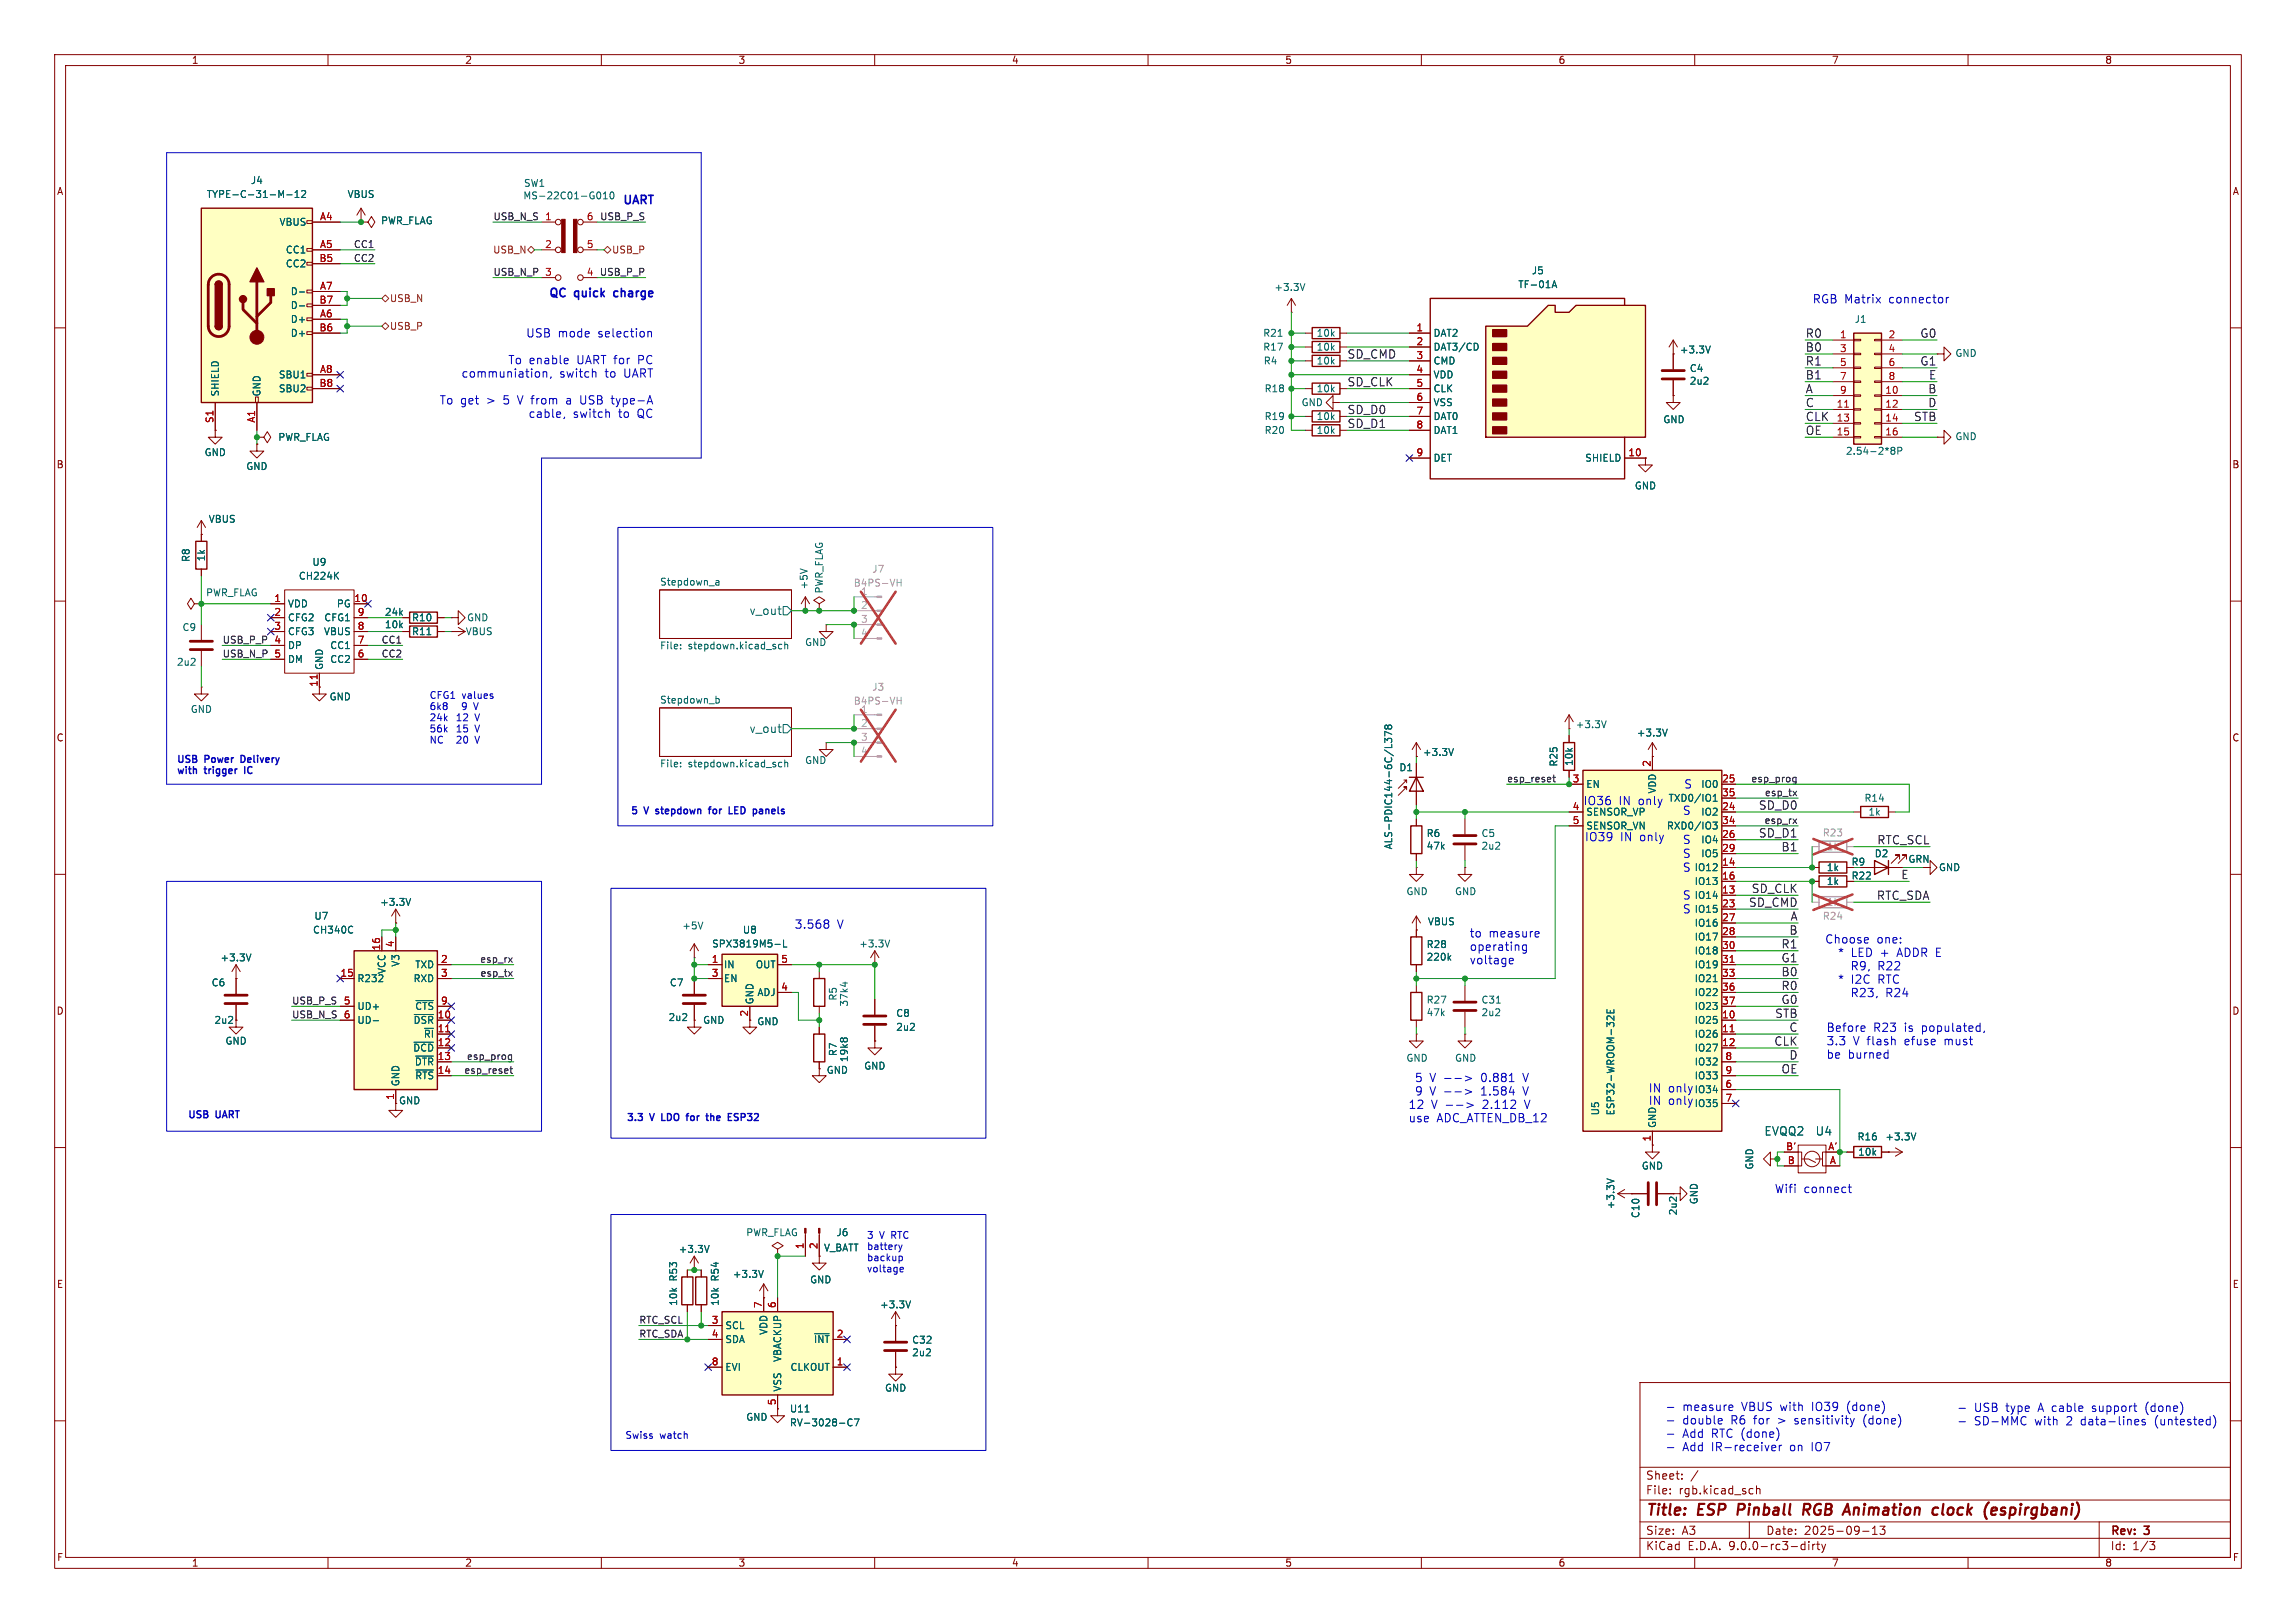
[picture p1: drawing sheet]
<svg xmlns="http://www.w3.org/2000/svg" width="420mm" height="297mm" viewBox="0 0 420 297" stroke-linecap="round" stroke-linejoin="round" font-family="sans-serif">
<defs><g id="words">
<g font-size="2.8" fill="#840000">
<text x="301" y="277.9">Title:</text>
<text x="310.6" y="277.9">ESP</text>
<text x="318.7" y="277.9">Pinball</text>
<text x="331.5" y="277.9">RGB</text>
<text x="339.8" y="277.9">Animation</text>
<text x="356.8" y="277.9">clock</text>
<text x="367" y="277.9">(espirgbani)</text>
</g>
<g font-size="2.1" fill="#0000c2">
<text x="113.7" y="37.8">UART</text>
<text x="100.1" y="54.8">QC</text>
<text x="105" y="54.8">quick</text>
<text x="112.8" y="54.8">charge</text>
<text x="331.5" y="55.6">RGB Matrix</text>
<text x="345.6" y="55.6">connector</text>
<text x="96.2" y="62">USB</text>
<text x="102.1" y="62">mode</text>
<text x="109.5" y="62">selection</text>
<text x="84.4" y="69.3">communiation,</text>
<text x="92.9" y="66.9">To enable</text>
<text x="102.4" y="69.3">switch</text>
<text x="105.6" y="66.9">UART for</text>
<text x="110.8" y="69.3">to</text>
<text x="114.4" y="69.3">UART</text>
<text x="117" y="66.9">PC</text>
<text x="80.4" y="74.2">To get</text>
<text x="89.1" y="74.2">&gt;</text>
<text x="92.3" y="74.2">5</text>
<text x="95.1" y="74.2">V from</text>
<text x="96.6" y="76.7">cable,</text>
<text x="104.2" y="74.2">a</text>
<text x="104.8" y="76.7">switch</text>
<text x="106.9" y="74.2">USB</text>
<text x="112.8" y="74.2">type-A</text>
<text x="113.3" y="76.7">to</text>
<text x="116.8" y="76.7">QC</text>
<text x="307.8" y="149.3">S</text>
<text x="308" y="144.5">S</text>
<text x="289.8" y="154.2">IO39</text>
<text x="296.4" y="154.2">IN</text>
<text x="300" y="154.2">only</text>
<text x="307.8" y="154.7">S</text>
<text x="307.8" y="157.2">S</text>
<text x="307.8" y="159.7">S</text>
<text x="307.8" y="164.8">S</text>
<text x="307.8" y="167.4">S</text>
<text x="145.3" y="170.2">3.568</text>
<text x="153.1" y="170.2">V</text>
<text x="268.7" y="171.8">to</text>
<text x="272.3" y="171.8">measure</text>
<text x="333.8" y="172.9">Choose</text>
<text x="343.3" y="172.9">one:</text>
<text x="268.7" y="174.2">operating</text>
<text x="268.7" y="176.7">voltage</text>
<text x="336.4" y="175.3">*</text>
<text x="338.9" y="175.3">LED +</text>
<text x="339" y="177.8">R9,</text>
<text x="344" y="177.8">R22</text>
<text x="347.5" y="175.3">ADDR E</text>
<text x="336.4" y="180.2">*</text>
<text x="338.9" y="180.2">I2C</text>
<text x="339" y="182.7">R23,</text>
<text x="343.9" y="180.2">RTC</text>
<text x="345.5" y="182.7">R24</text>
<text x="334" y="189">Before</text>
<text x="334" y="191.5">3.3</text>
<text x="339" y="191.5">V flash</text>
<text x="342.7" y="189">R23</text>
<text x="348.4" y="189">is</text>
<text x="348.5" y="191.5">efuse</text>
<text x="351.7" y="189">populated,</text>
<text x="356" y="191.5">must</text>
<text x="334" y="193.9">be</text>
<text x="338" y="193.9">burned</text>
<text x="257.6" y="203.1">12</text>
<text x="258.9" y="198.2">5</text>
<text x="258.9" y="200.7">9</text>
<text x="261.6" y="198.2">V --&gt;</text>
<text x="261.6" y="200.7">V --&gt;</text>
<text x="261.8" y="203.1">V --&gt;</text>
<text x="271.2" y="198.2">0.881</text>
<text x="271.2" y="200.7">1.584</text>
<text x="271.4" y="203.1">2.112</text>
<text x="279.1" y="198.2">V</text>
<text x="279.1" y="200.7">V</text>
<text x="279.2" y="203.1">V</text>
<text x="301.5" y="200.1">IN</text>
<text x="305.2" y="202.4">only</text>
<text x="305.2" y="200.1">only</text>
<text x="257.6" y="205.6">use</text>
<text x="262.8" y="205.6">ADC_ATTEN_DB_12</text>
<text x="324.6" y="218.4">Wifi</text>
<text x="329.9" y="218.4">connect</text>
<text x="307.7" y="258.4">measure</text>
<text x="307.7" y="260.9">double</text>
<text x="307.7" y="263.3">Add</text>
<text x="313.1" y="263.3">RTC (done)</text>
<text x="316.7" y="260.9">R6</text>
<text x="318.6" y="258.4">VBUS with</text>
<text x="321" y="260.9">for</text>
<text x="325.5" y="260.9">&gt;</text>
<text x="328.7" y="260.9">sensitivity</text>
<text x="331.7" y="258.4">IO39</text>
<text x="338.3" y="258.4">(done)</text>
<text x="341.4" y="260.9">(done)</text>
<text x="361.1" y="258.6">USB</text>
<text x="361.1" y="261">SD-MMC</text>
<text x="367" y="258.6">type</text>
<text x="372.3" y="261">with</text>
<text x="373" y="258.6">A cable</text>
<text x="378.2" y="261">2</text>
<text x="380.9" y="261">data-lines</text>
<text x="383.1" y="258.6">support</text>
<text x="393" y="258.6">(done)</text>
<text x="394.6" y="261">(untested)</text>
<text x="307.7" y="265.8">Add</text>
<text x="313.1" y="265.8">IR-receiver</text>
<text x="327.6" y="265.8">on</text>
<text x="331.6" y="265.8">IO7</text>
</g>
<g font-size="2.1" fill="#0f0f0f">
<text x="246.4" y="65.7">SD_CMD</text>
<text x="330.2" y="64.5">B0</text>
<text x="330.2" y="61.9">R0</text>
<text x="351.2" y="61.9">G0</text>
<text x="246.4" y="70.8">SD_CLK</text>
<text x="330.2" y="69.5">B1</text>
<text x="330.2" y="67">R1</text>
<text x="351.2" y="67">G1</text>
<text x="352.8" y="69.5">E</text>
<text x="246.4" y="75.9">SD_D0</text>
<text x="330.2" y="74.6">C</text>
<text x="330.2" y="72.1">A</text>
<text x="330.2" y="77.2">CLK</text>
<text x="350" y="77.2">STB</text>
<text x="352.7" y="74.6">D</text>
<text x="352.7" y="72.1">B</text>
<text x="246.4" y="78.4">SD_D1</text>
<text x="330.2" y="79.7">OE</text>
<text x="321.7" y="148.3">SD_D0</text>
<text x="321.7" y="153.4">SD_D1</text>
<text x="325.8" y="155.9">B1</text>
<text x="343.3" y="154.6">RTC_SCL</text>
<text x="347.7" y="161">E</text>
<text x="319.9" y="166.1">SD_CMD</text>
<text x="320.4" y="163.5">SD_CLK</text>
<text x="343.3" y="164.8">RTC_SDA</text>
<text x="325.8" y="173.7">R1</text>
<text x="327.3" y="171.1">B</text>
<text x="327.5" y="168.6">A</text>
<text x="325.8" y="178.8">B0</text>
<text x="325.8" y="176.2">G1</text>
<text x="325.8" y="183.8">G0</text>
<text x="325.8" y="181.3">R0</text>
<text x="324.5" y="191.5">CLK</text>
<text x="324.6" y="186.4">STB</text>
<text x="327.3" y="188.9">C</text>
<text x="325.8" y="196.5">OE</text>
<text x="327.3" y="194">D</text>
</g>
<g font-size="2.1" fill="#006464">
<text x="137" y="112.8">v_out</text>
<text x="137" y="134.3">v_out</text>
<text x="289.6" y="147.6">IO36</text>
<text x="296.1" y="147.6">IN</text>
<text x="299.7" y="147.6">only</text>
<text x="301.5" y="202.4">IN</text>
<text x="322.7" y="208">EVQQ2</text>
<text x="332" y="208">U4</text>
</g>
<g font-size="2.1" fill="#840000">
<text x="301" y="273.7">File:</text>
<text x="301" y="271">Sheet:</text>
<text x="307.1" y="273.7">rgb.kicad_sch</text>
<text x="301" y="281.1">Size:</text>
<text x="307.6" y="281.1">A3</text>
<text x="323" y="281.1">Date:</text>
<text x="330" y="281.1">2025-09-13</text>
<text x="386" y="281.3">Rev:</text>
<text x="392.4" y="281.3">3</text>
<text x="301" y="283.9">KiCad</text>
<text x="308.7" y="283.9">E.D.A.</text>
<text x="316.3" y="283.9">9.0.0-rc3-dirty</text>
<text x="386" y="283.9">Id:</text>
<text x="390.1" y="283.9">1/3</text>
</g>
<g font-size="1.8" fill="#840000">
<text x="35" y="11.9">1</text>
<text x="85" y="11.9">2</text>
<text x="135" y="11.9">3</text>
<text x="185" y="11.9">4</text>
<text x="235" y="11.9">5</text>
<text x="285" y="11.9">6</text>
<text x="335" y="11.9">7</text>
<text x="385" y="11.9">8</text>
<text x="10.3" y="35.9">A</text>
<text x="408.3" y="35.9">A</text>
<text x="10.3" y="85.9">B</text>
<text x="408.2" y="85.9">B</text>
<text x="10.3" y="135.9">C</text>
<text x="408.2" y="135.9">C</text>
<text x="10.3" y="185.9">D</text>
<text x="408.2" y="185.9">D</text>
<text x="72.9" y="202.3">GND</text>
<text x="10.3" y="235.9">E</text>
<text x="408.3" y="235.9">E</text>
<text x="10.3" y="285.9">F</text>
<text x="35" y="286.9">1</text>
<text x="85" y="286.9">2</text>
<text x="135" y="286.9">3</text>
<text x="185" y="286.9">4</text>
<text x="235" y="286.9">5</text>
<text x="285" y="286.9">6</text>
<text x="335" y="286.9">7</text>
<text x="385" y="286.9">8</text>
<text x="408.3" y="285.9">F</text>
</g>
<g font-size="1.8" fill="#006464">
<text x="45.8" y="33.9">J4</text>
<text x="95.8" y="34.4">SW1</text>
<text x="37.7" y="36.4">TYPE-C-31-M-12</text>
<text x="51" y="41.5">VBUS</text>
<text x="63.5" y="36.4">VBUS</text>
<text x="69.6" y="41.2">PWR_FLAG</text>
<text x="95.6" y="36.7">MS-22C01-G010</text>
<text x="52.2" y="46.6">CC1</text>
<text x="52.2" y="49.1">CC2</text>
<text x="233" y="53.4">+3.3V</text>
<text x="277.6" y="52.9">TF-01A</text>
<text x="280.1" y="50.4">J5</text>
<text x="53.1" y="54.2">D-</text>
<text x="53.1" y="56.7">D-</text>
<text x="53.1" y="59.3">D+</text>
<text x="339.2" y="59.3">J1</text>
<text x="53.1" y="61.8">D+</text>
<text x="231" y="64.4">R17</text>
<text x="231" y="61.8">R21</text>
<text x="240.7" y="64.4">10k</text>
<text x="240.7" y="61.8">10k</text>
<text x="262.1" y="61.8">DAT2</text>
<text x="262.1" y="64.4">DAT3/CD</text>
<text x="307.2" y="64.9">+3.3V</text>
<text x="357.6" y="65.5">GND</text>
<text x="50.9" y="69.4">SBU1</text>
<text x="50.9" y="72">SBU2</text>
<text x="231.1" y="66.9">R4</text>
<text x="231.2" y="72">R18</text>
<text x="240.7" y="66.9">10k</text>
<text x="240.7" y="72">10k</text>
<text x="262.1" y="66.9">CMD</text>
<text x="262.1" y="69.4">VDD</text>
<text x="262.1" y="72">CLK</text>
<text x="309" y="68.3">C4</text>
<text x="309" y="70.6">2u2</text>
<text x="40.2" y="72.6" transform="rotate(-90 40.2 72.6)">SHIELD</text>
<text x="47.9" y="72.6" transform="rotate(-90 47.9 72.6)">GND</text>
<text x="231.2" y="77.1">R19</text>
<text x="238" y="74.5">GND</text>
<text x="240.7" y="77.1">10k</text>
<text x="262.1" y="74.5">VSS</text>
<text x="262.1" y="77.1">DAT0</text>
<text x="304.2" y="77.6">GND</text>
<text x="37.3" y="83.7">GND</text>
<text x="50.8" y="80.9">PWR_FLAG</text>
<text x="231.2" y="79.6">R20</text>
<text x="240.7" y="79.6">10k</text>
<text x="262.1" y="79.6">DAT1</text>
<text x="337.6" y="83.4">2.54-2*8P</text>
<text x="357.6" y="80.7">GND</text>
<text x="45" y="86.2">GND</text>
<text x="262.1" y="84.7">DET</text>
<text x="289.9" y="84.7">SHIELD</text>
<text x="299" y="89.8">GND</text>
<text x="38.1" y="95.9">VBUS</text>
<text x="34.9" y="102.9" transform="rotate(-90 34.9 102.9)">R8</text>
<text x="37.7" y="102.8" transform="rotate(-90 37.7 102.8)">1k</text>
<text x="54.6" y="106.3">CH224K</text>
<text x="57" y="103.7">U9</text>
<text x="120.6" y="107.2">Stepdown_a</text>
<text x="147.9" y="108" transform="rotate(-90 147.9 108)">+5V</text>
<text x="37.6" y="109.3">PWR_FLAG</text>
<text x="52.6" y="111.4">VDD</text>
<text x="52.6" y="113.9">CFG2</text>
<text x="59.2" y="113.9">CFG1</text>
<text x="61.5" y="111.4">PG</text>
<text x="70.3" y="112.9">24k</text>
<text x="75.3" y="113.9">R10</text>
<text x="85.3" y="113.9">GND</text>
<text x="150.7" y="108.7" transform="rotate(-90 150.7 108.7)">PWR_FLAG</text>
<text x="33.3" y="115.7">C9</text>
<text x="52.6" y="116.4">CFG3</text>
<text x="52.6" y="119">DP</text>
<text x="59.2" y="116.4">VBUS</text>
<text x="60.3" y="119">CC1</text>
<text x="70.3" y="115.2">10k</text>
<text x="75.3" y="116.4">R11</text>
<text x="85.1" y="116.4">VBUS</text>
<text x="120.6" y="119.2">File:</text>
<text x="125.9" y="119.2">stepdown.kicad_sch</text>
<text x="147.2" y="118.4">GND</text>
<text x="32.3" y="122">2u2</text>
<text x="52.6" y="121.5">DM</text>
<text x="59.3" y="122.7" transform="rotate(-90 59.3 122.7)">GND</text>
<text x="60.3" y="121.5">CC2</text>
<text x="34.8" y="130.7">GND</text>
<text x="60.2" y="128.4">GND</text>
<text x="120.6" y="128.8">Stepdown_b</text>
<text x="288.1" y="133.5">+3.3V</text>
<text x="299.3" y="135">+3.3V</text>
<text x="120.6" y="140.7">File:</text>
<text x="125.9" y="140.7">stepdown.kicad_sch</text>
<text x="147.2" y="140">GND</text>
<text x="255.9" y="141.3">D1</text>
<text x="260.2" y="138.5">+3.3V</text>
<text x="285.1" y="140.4" transform="rotate(-90 285.1 140.4)">R25</text>
<text x="287.9" y="140.3" transform="rotate(-90 287.9 140.3)">10k</text>
<text x="290.1" y="144.4">EN</text>
<text x="290.1" y="149.5">SENSOR_VP</text>
<text x="303.1" y="145.3" transform="rotate(-90 303.1 145.3)">VDD</text>
<text x="305.1" y="146.9">TXD0/IO1</text>
<text x="311.1" y="144.4">IO0</text>
<text x="311.1" y="149.5">IO2</text>
<text x="341" y="146.9">R14</text>
<text x="341.7" y="149.5">1k</text>
<text x="254.9" y="155.5" transform="rotate(-90 254.9 155.5)">ALS-PDIC144-6C/L378</text>
<text x="260.9" y="153.4">R6</text>
<text x="260.9" y="155.7">47k</text>
<text x="270.9" y="153.4">C5</text>
<text x="270.9" y="155.7">2u2</text>
<text x="290.1" y="152">SENSOR_VN</text>
<text x="304.8" y="152">RXD0/IO3</text>
<text x="311.1" y="154.5">IO4</text>
<text x="309.9" y="159.6">IO12</text>
<text x="311.1" y="157.1">IO5</text>
<text x="334.1" y="159.6">1k</text>
<text x="338.6" y="158.6">R9</text>
<text x="338.6" y="161.1">R22</text>
<text x="342.8" y="157.1">D2</text>
<text x="349" y="158.1">GRN</text>
<text x="354.6" y="159.6">GND</text>
<text x="69.4" y="166">+3.3V</text>
<text x="257.2" y="164">GND</text>
<text x="266.1" y="164">GND</text>
<text x="309.9" y="162.2">IO13</text>
<text x="309.9" y="164.7">IO14</text>
<text x="309.9" y="167.2">IO15</text>
<text x="334.1" y="162.2">1k</text>
<text x="57.2" y="171">CH340C</text>
<text x="57.4" y="168.5">U7</text>
<text x="124.7" y="170.3">+5V</text>
<text x="130.2" y="173.6">SPX3819M5-L</text>
<text x="135.8" y="171">U8</text>
<text x="157.1" y="173.6">+3.3V</text>
<text x="260.9" y="173.7">R28</text>
<text x="261.1" y="169.5">VBUS</text>
<text x="309.9" y="169.8">IO16</text>
<text x="309.9" y="172.3">IO17</text>
<text x="40.2" y="176.1">+3.3V</text>
<text x="65.3" y="179.9">R232</text>
<text x="70.7" y="178.3" transform="rotate(-90 70.7 178.3)">VCC</text>
<text x="73.3" y="177" transform="rotate(-90 73.3 177)">V3</text>
<text x="75.5" y="179.9">RXD</text>
<text x="75.9" y="177.4">TXD</text>
<text x="132.3" y="177.4">IN</text>
<text x="132.3" y="179.9">EN</text>
<text x="138.2" y="177.4">OUT</text>
<text x="260.9" y="176">220k</text>
<text x="309.9" y="174.9">IO18</text>
<text x="309.9" y="177.4">IO19</text>
<text x="309.9" y="179.9">IO21</text>
<text x="38.6" y="180.7">C6</text>
<text x="65.3" y="185">UD+</text>
<text x="75.9" y="185">~{CTS}</text>
<text x="122.4" y="180.7">C7</text>
<text x="138" y="183.9" transform="rotate(-90 138 183.9)">GND</text>
<text x="138.5" y="182.5">ADJ</text>
<text x="153.3" y="183.2" transform="rotate(-90 153.3 183.2)">R5</text>
<text x="155.3" y="184.3" transform="rotate(-90 155.3 184.3)">37k4</text>
<text x="260.9" y="183.8">R27</text>
<text x="270.9" y="183.8">C31</text>
<text x="309.9" y="182.5">IO22</text>
<text x="309.9" y="185">IO23</text>
<text x="39.1" y="187.6">2u2</text>
<text x="41.1" y="191.4">GND</text>
<text x="65.3" y="187.6">UD-</text>
<text x="75.5" y="187.6">~{DSR}</text>
<text x="77.4" y="190.1">~{RI}</text>
<text x="122.2" y="187">2u2</text>
<text x="128.5" y="187.6">GND</text>
<text x="138.4" y="187.8">GND</text>
<text x="163.8" y="186.3">C8</text>
<text x="163.8" y="188.8">2u2</text>
<text x="260.9" y="186.2">47k</text>
<text x="270.9" y="186.2">2u2</text>
<text x="309.9" y="187.6">IO25</text>
<text x="309.9" y="190.1">IO26</text>
<text x="75.5" y="192.6">~{DCD}</text>
<text x="75.8" y="195.2">~{DTR}</text>
<text x="75.9" y="197.7">~{RTS}</text>
<text x="151.1" y="196.7">GND</text>
<text x="153.3" y="193.4" transform="rotate(-90 153.3 193.4)">R7</text>
<text x="155.3" y="194.5" transform="rotate(-90 155.3 194.5)">19k8</text>
<text x="158" y="195.9">GND</text>
<text x="257.2" y="194.5">GND</text>
<text x="266.1" y="194.5">GND</text>
<text x="309.9" y="192.6">IO27</text>
<text x="309.9" y="195.2">IO32</text>
<text x="309.9" y="197.7">IO33</text>
<text x="73.3" y="198.9" transform="rotate(-90 73.3 198.9)">GND</text>
<text x="309.9" y="200.3">IO34</text>
<text x="309.9" y="202.8">IO35</text>
<text x="292.7" y="204.2" transform="rotate(-90 292.7 204.2)">U5</text>
<text x="295.5" y="204.2" transform="rotate(-90 295.5 204.2)">ESP32-WROOM-32E</text>
<text x="303.1" y="206.5" transform="rotate(-90 303.1 206.5)">GND</text>
<text x="339.7" y="208.9">R16</text>
<text x="344.8" y="208.9">+3.3V</text>
<text x="300.2" y="214.2">GND</text>
<text x="320.9" y="214.1" transform="rotate(-90 320.9 214.1)">GND</text>
<text x="339.8" y="211.7">10k</text>
<text x="295.5" y="221.4" transform="rotate(-90 295.5 221.4)">+3.3V</text>
<text x="310.7" y="220.5" transform="rotate(-90 310.7 220.5)">GND</text>
<text x="136.4" y="226.4">PWR_FLAG</text>
<text x="152.9" y="226.4">J6</text>
<text x="300.1" y="223" transform="rotate(-90 300.1 223)">C10</text>
<text x="306.9" y="222.5" transform="rotate(-90 306.9 222.5)">2u2</text>
<text x="124.1" y="229.5">+3.3V</text>
<text x="150.6" y="229.2">V_BATT</text>
<text x="124.1" y="239.1" transform="rotate(-90 124.1 239.1)">10k</text>
<text x="124.1" y="234.6" transform="rotate(-90 124.1 234.6)">R53</text>
<text x="131.7" y="239.1" transform="rotate(-90 131.7 239.1)">10k</text>
<text x="131.7" y="234.6" transform="rotate(-90 131.7 234.6)">R54</text>
<text x="134" y="234">+3.3V</text>
<text x="148.1" y="235.1">GND</text>
<text x="160.9" y="239.6">+3.3V</text>
<text x="132.6" y="243.4">SCL</text>
<text x="132.6" y="246">SDA</text>
<text x="140.6" y="244.4" transform="rotate(-90 140.6 244.4)">VDD</text>
<text x="148.8" y="246">~{INT}</text>
<text x="132.6" y="251.1">EVI</text>
<text x="143.1" y="249.3" transform="rotate(-90 143.1 249.3)">VBACKUP</text>
<text x="144.5" y="251.1">CLKOUT</text>
<text x="166.8" y="246.1">C32</text>
<text x="166.8" y="248.4">2u2</text>
<text x="143.1" y="254.8" transform="rotate(-90 143.1 254.8)">VSS</text>
<text x="161.8" y="254.9">GND</text>
<text x="136.4" y="260.2">GND</text>
<text x="144.4" y="258.7">U11</text>
<text x="144.4" y="261.2">RV-3028-C7</text>
</g>
<g font-size="1.8" fill="#a90000">
<text x="58.4" y="40.4">A4</text>
<text x="99.6" y="40.4">1</text>
<text x="107.2" y="40.4">6</text>
<text x="58.4" y="45.5">A5</text>
<text x="99.6" y="45.5">2</text>
<text x="107.2" y="45.5">5</text>
<text x="58.3" y="48">B5</text>
<text x="58.4" y="53.1">A7</text>
<text x="99.6" y="50.5">3</text>
<text x="107.2" y="50.5">4</text>
<text x="58.3" y="55.6">B7</text>
<text x="58.4" y="58.2">A6</text>
<text x="58.3" y="60.7">B6</text>
<text x="259" y="60.7">1</text>
<text x="259" y="63.2">2</text>
<text x="259" y="65.8">3</text>
<text x="336.5" y="62">1</text>
<text x="336.5" y="64.5">3</text>
<text x="345.4" y="62">2</text>
<text x="345.4" y="64.5">4</text>
<text x="58.3" y="70.9">B8</text>
<text x="58.4" y="68.3">A8</text>
<text x="259" y="68.3">4</text>
<text x="259" y="70.9">5</text>
<text x="336.5" y="67.1">5</text>
<text x="336.5" y="69.6">7</text>
<text x="345.4" y="67.1">6</text>
<text x="345.4" y="69.6">8</text>
<text x="39.1" y="77.5" transform="rotate(-90 39.1 77.5)">S1</text>
<text x="46.7" y="77.5" transform="rotate(-90 46.7 77.5)">A1</text>
<text x="259" y="73.4">6</text>
<text x="259" y="75.9">7</text>
<text x="335.9" y="74.7">11</text>
<text x="335.9" y="77.2">13</text>
<text x="336.5" y="72.1">9</text>
<text x="344.8" y="72.1">10</text>
<text x="344.8" y="74.7">12</text>
<text x="344.8" y="77.2">14</text>
<text x="259" y="78.5">8</text>
<text x="259" y="83.6">9</text>
<text x="297.8" y="83.6">10</text>
<text x="335.9" y="79.8">15</text>
<text x="344.8" y="79.8">16</text>
<text x="50.1" y="110.2">1</text>
<text x="50.1" y="112.8">2</text>
<text x="64.7" y="110.2">10</text>
<text x="65.3" y="112.8">9</text>
<text x="50.1" y="115.3">3</text>
<text x="50.1" y="117.9">4</text>
<text x="65.3" y="115.3">8</text>
<text x="65.3" y="117.9">7</text>
<text x="50.1" y="120.4">5</text>
<text x="58.2" y="125.8" transform="rotate(-90 58.2 125.8)">11</text>
<text x="65.3" y="120.4">6</text>
<text x="287.6" y="143.3">3</text>
<text x="302" y="140.4" transform="rotate(-90 302 140.4)">2</text>
<text x="314.9" y="143.3">25</text>
<text x="287.6" y="148.3">4</text>
<text x="314.9" y="145.8">35</text>
<text x="314.9" y="148.3">24</text>
<text x="287.6" y="150.9">5</text>
<text x="314.9" y="150.9">34</text>
<text x="314.9" y="153.4">26</text>
<text x="314.9" y="156">29</text>
<text x="314.9" y="158.5">14</text>
<text x="314.9" y="161">16</text>
<text x="314.9" y="163.6">13</text>
<text x="314.9" y="166.1">23</text>
<text x="72.1" y="173.4" transform="rotate(-90 72.1 173.4)">4</text>
<text x="314.9" y="168.7">27</text>
<text x="314.9" y="171.2">28</text>
<text x="314.9" y="173.7">30</text>
<text x="62.2" y="178.8">15</text>
<text x="69.6" y="174" transform="rotate(-90 69.6 174)">16</text>
<text x="80.6" y="176.3">2</text>
<text x="80.6" y="178.8">3</text>
<text x="130.1" y="176.3">1</text>
<text x="130.1" y="178.8">3</text>
<text x="142.8" y="176.3">5</text>
<text x="314.9" y="176.3">31</text>
<text x="314.9" y="178.8">33</text>
<text x="62.8" y="183.9">5</text>
<text x="80.6" y="183.9">9</text>
<text x="142.8" y="181.4">4</text>
<text x="314.9" y="181.4">36</text>
<text x="314.9" y="183.9">37</text>
<text x="62.8" y="186.4">6</text>
<text x="80" y="186.4">10</text>
<text x="80" y="189">11</text>
<text x="80" y="191.5">12</text>
<text x="136.9" y="186.1" transform="rotate(-90 136.9 186.1)">2</text>
<text x="314.9" y="186.4">10</text>
<text x="314.9" y="189">11</text>
<text x="314.9" y="191.5">12</text>
<text x="80" y="194.1">13</text>
<text x="80" y="196.6">14</text>
<text x="315.5" y="194.1">8</text>
<text x="315.5" y="196.6">9</text>
<text x="72.1" y="201.4" transform="rotate(-90 72.1 201.4)">1</text>
<text x="315.5" y="199.1">6</text>
<text x="315.5" y="201.7">7</text>
<text x="302" y="209" transform="rotate(-90 302 209)">1</text>
<text x="326.6" y="210.6">B'</text>
<text x="326.9" y="213.1">B</text>
<text x="334.3" y="210.6">A'</text>
<text x="334.6" y="213.1">A</text>
<text x="147.1" y="228.7" transform="rotate(-90 147.1 228.7)">1</text>
<text x="149.6" y="228.7" transform="rotate(-90 149.6 228.7)">2</text>
<text x="139.4" y="239.5" transform="rotate(-90 139.4 239.5)">7</text>
<text x="142" y="239.5" transform="rotate(-90 142 239.5)">6</text>
<text x="130.1" y="242.3">3</text>
<text x="130.1" y="244.9">4</text>
<text x="153" y="244.9">2</text>
<text x="130.1" y="249.9">8</text>
<text x="153" y="249.9">1</text>
<text x="142" y="257.2" transform="rotate(-90 142 257.2)">5</text>
</g>
<g font-size="1.8" fill="#0f0f0f">
<text x="90.2" y="40.4">USB_N_S</text>
<text x="109.7" y="40.4">USB_P_S</text>
<text x="64.6" y="45.5">CC1</text>
<text x="64.6" y="48">CC2</text>
<text x="90.2" y="50.5">USB_N_P</text>
<text x="109.6" y="50.5">USB_P_P</text>
<text x="40.6" y="117.8">USB_P_P</text>
<text x="69.7" y="117.8">CC1</text>
<text x="40.6" y="120.4">USB_N_P</text>
<text x="69.7" y="120.4">CC2</text>
<text x="275.6" y="143.2">esp_reset</text>
<text x="320.3" y="143.2">esp_prog</text>
<text x="322.7" y="145.8">esp_tx</text>
<text x="322.7" y="150.9">esp_rx</text>
<text x="87.7" y="176.3">esp_rx</text>
<text x="87.8" y="178.8">esp_tx</text>
<text x="53.3" y="183.9">USB_P_S</text>
<text x="53.3" y="186.4">USB_N_S</text>
<text x="84.8" y="196.6">esp_reset</text>
<text x="85.3" y="194">esp_prog</text>
<text x="116.8" y="242.3">RTC_SCL</text>
<text x="116.8" y="244.8">RTC_SDA</text>
</g>
<g font-size="1.8" fill="#725600">
<text x="90.1" y="46.6">USB_N</text>
<text x="111.9" y="46.6">USB_P</text>
<text x="71.2" y="55.5">USB_N</text>
<text x="71.2" y="60.6">USB_P</text>
</g>
<g font-size="1.8" fill="#989898">
<text x="156.1" y="107.5">B4PS-VH</text>
<text x="159.5" y="105">J7</text>
<text x="157.4" y="109">1</text>
<text x="156.1" y="129.1">B4PS-VH</text>
<text x="157.4" y="130.6">1</text>
<text x="159.5" y="126.6">J3</text>
<text x="333.3" y="153.3">R23</text>
<text x="334.1" y="155.8">1k</text>
<text x="334.1" y="166">1k</text>
<text x="333.3" y="168.5">R24</text>
</g>
<g font-size="1.8" fill="#aaa">
<text x="157.4" y="111.5">2</text>
<text x="157.4" y="114">3</text>
<text x="157.4" y="116.6">4</text>
<text x="157.4" y="133.1">2</text>
<text x="157.4" y="135.6">3</text>
<text x="157.4" y="138.2">4</text>
</g>
<g font-size="1.8" fill="#0000c2">
<text x="78.5" y="128.1">CFG1</text>
<text x="78.5" y="130.1">6k8</text>
<text x="84.4" y="130.1">9</text>
<text x="84.5" y="128.1">values</text>
<text x="86.8" y="130.1">V</text>
<text x="78.5" y="132.2">24k 12</text>
<text x="78.5" y="134.2">56k 15</text>
<text x="78.5" y="136.3">NC 20</text>
<text x="86.9" y="132.2">V</text>
<text x="86.9" y="134.2">V</text>
<text x="86.9" y="136.3">V</text>
<text x="32.3" y="140">USB</text>
<text x="32.3" y="142">with</text>
<text x="37.5" y="140">Power</text>
<text x="37.5" y="142">trigger</text>
<text x="44.6" y="140">Delivery</text>
<text x="45.3" y="142">IC</text>
<text x="115.3" y="149.4">5</text>
<text x="118" y="149.4">V</text>
<text x="120.6" y="149.4">stepdown</text>
<text x="130.8" y="149.4">for</text>
<text x="134.9" y="149.4">LED</text>
<text x="139.9" y="149.4">panels</text>
<text x="34.3" y="205">USB</text>
<text x="39.6" y="205">UART</text>
<text x="114.6" y="205.5">3.3</text>
<text x="119.1" y="205.5">V</text>
<text x="121.6" y="205.5">LDO</text>
<text x="126.7" y="205.5">for</text>
<text x="130.9" y="205.5">the</text>
<text x="135.3" y="205.5">ESP32</text>
<text x="158.5" y="226.9">3</text>
<text x="160.9" y="226.9">V RTC</text>
<text x="150.6" y="229.2">V_BATT battery</text>
<text x="158.5" y="231">backup</text>
<text x="158.5" y="233">voltage</text>
<text x="114.3" y="263.5">Swiss</text>
<text x="120.7" y="263.5">watch</text>
</g>
</g></defs>
<g fill="none" stroke="#840000" stroke-width=".18">
<path d="M10 10h400v277h-400zM12 12h396v273h-396zM60 10v2M110 10v2M160 10v2M210 10v2M260 10v2M310 10v2M360 10v2M10 60h2M238.8 78.7h1.2M238.8 63.5h1.2"/>
<path d="M238.8 66h1.2M238.8 61h1.2M245.1 78.7h1.3M245.1 63.5h1.3M245.1 66h1.3M245.1 61h1.3M306.1 64.8h.1M306.1 62.2v5.4M306.1 69.6v2.8M306.1 62.2l-.8 1.3M306.1 62.2l.7 1.3M408 60h2"/>
<path d="M10 110h2M73.7 113h1.2M80 113h1.3M82.5 113h1.3v-1.2l1.3 1.2-1.3 1.3v-1.3M82.5 113h.1M82.5 115.6h.1M82.5 115.6h2.6M83.8 114.8l1.3 .8M85.1 115.6l-1.3 .7M120.6 108h24.2v8.8h-24.2zM147.3 111.8h.1M147.3 109.2l-.7 1.3"/>
<path d="M147.3 109.2l.8 1.3M147.3 109.2v2.6M149.9 110.5l1-.6-1-.7-1.1 .7 1.1 .6v1.3M149.9 111.8h.1M151.1 114.3v1.3h1.3l-1.3 1.2-1.2-1.2h1.2M151.1 114.3h.1M408 110h2M36.8 125.7v1.3h1.3l-1.3 1.3-1.2-1.3h1.2M36.8 125.7h.1M58.4 125.7v1.3h1.3l-1.3 1.3-1.3-1.3h1.3M120.6 129.5h24.2v8.9h-24.2zM151.1 135.9v1.3h1.3l-1.3 1.2-1.2-1.2h1.2"/>
<path d="M151.1 135.9h.1M259.1 139.7v7.6M287 133.4h.1M287 130.8l-.7 1.3M287 130.8l.8 1.3M287 130.8v2.6M10 160h2M256.8 142.7h.5l-1.5 1.6M257.3 144.5v-.5h-.5h.5l-1.5 1.5M257.3 142.7v.6M331.5 158.8h1.2M337.8 158.8h1.3"/>
<path d="M339.1 148.6h1.3M340.4 158.8h7.6M345.4 148.6h1.3M347.5 157.2v-.7h-.8h.8l-1.6 1.5M348.7 157.2v-.7h-.7h.7l-1.5 1.5M351.8 158.8h1.3v-1.3l1.2 1.3-1.2 1.2v-1.2M351.8 158.8h.1M408 160h2M331.5 161.3h1.2M337.8 161.3h1.3M10 210h2M408 210h2"/>
<path d="M300 253h108v32h-108zM10 260h2M300 278.5h108M300 274.5h108M300 268.5h108M305.5 273.2v.2M305.5 272.5v.1M307.7 270.5v.2M307.7 269.8v.1M310.6 269.1l-1.3 1.9M320 278.5v3M320.5 272.4l.2 .1"/>
<path d="M320.7 273.3l-.2 .1M321.3 271.9v1.5M321.3 272.5l.2-.1 .4 .1v.9M342.5 279.7l.4-.4v1.5M343.9 279.3h.9l-.5 .6 .4 .1v.6l-.2 .2h-.4l-.2-.2M384 278.5v6.5M408 260h2M60 285v2M110 285v2M160 285v2M210 285v2M260 285v2"/>
<path d="M300 281.5h108M310 285v2M329.7 282.6l.5 .1M330.2 282.1v1.5M330.2 283.5l-.5 .1M330.9 282.1v.1M330.9 282.6v1M331.6 282.6v1M332 282.6l-.3 .1-.1 .2M332.3 282.6h.6M332.5 282.1v1.3l.4 .2M333.2 282.6l.4 1"/>
<path d="M333.6 283.6l-.4 .5M333.9 282.6l-.3 1M340.7 280.2h1.2M342.5 280.8h.9M360 285v2M393.2 282.1h1l-.5 .6 .4 .1 .1 .5-.3 .3h-.5"/>
</g>
<path d="M318.1 275.2l-.3 2M330.4 276.3l.6 .9M330.8 275.2h-.7l-.3 2M330.9 276.2l-1 .1M354.4 275.9l.1 .1M355.5 275.2l-.2 1.7 .2 .3M363.8 274.9l-.1 .1M365.2 276l.1 .3-1 .2M365.9 277.1l.6 .1M366.4 275.9l-.4 .4 .3 .2" fill="none" stroke="#840000" stroke-width=".4"/>
<g fill="none" stroke="#006464" stroke-width=".18">
<path d="M233.8 61.5h.7M312.9 63.3l-.5 1.3M124.5 118.6v.1M124.5 118v.1M131 106.3h.5v.8M131 107h.5M131.5 106.5l-.5 .2M143 118l-.4-.1-.2 .2 .1 .6h.5M143.3 111h.7l.8 .8-.8 .7h-.7zM143.5 118l.2-.1 .3 .1 .1 .7M143.5 117.5v1.2M146.4 104.1l1.2 .4"/>
<path d="M124.5 139.6v.1M131 127.9l.3-.1 .3 .3-.1 .5h-.5M143 139.6l-.4-.1-.2 .2 .1 .6h.5M143.3 132.6h.7l.8 .8-.8 .7h-.7zM143.5 139.1v1.2M143.5 139.6l.2-.1 .3 .1 .1 .7M253.3 135.9v-.8l.5 .4 .1-.3h.6l.1 .1-.1 .6M253.9 132.9l.2-.2h.2l.3 .2-.1 .4-.2 .1h-.3l-.1-.2M253.9 132.9l-.3-.2-.3 .2v.3l.3 .2 .3-.2M253.9 132.9v.3M254.6 136.2v.6M254.6 134.4l-1.3-.6v.9"/>
<path d="M293.8 131.9l-.4 1.3M124.5 140.2v.1"/>
</g>
<path d="M240 59.9h5.1v2.1h-5.1zM240 77.7h5.1v2.1h-5.1zM240 62.5h5.1v2h-5.1zM240 65h5.1v2.1h-5.1zM74.9 112h5.1v2h-5.1zM257.8 142.2h2.5M259.1 142.2l1.2 2.6h-2.5zM332.7 157.7h5.1v2.1h-5.1zM340.4 147.6h5v2h-5zM342.9 157.5l2.5 1.3-2.5 1.2zM345.4 157.5v2.5M332.7 160.3h5.1v2h-5.1z" fill="none" stroke="#840000" stroke-width=".25"/>
<path d="M332.7 164.1h5.1v2h-5.1z" fill="none" stroke="#a1a1a1" stroke-width=".25"/>
<path d="M156.2 109.2h4.2M156.2 111.8h4.2M156.2 114.3h4.2M156.2 116.8h4.2M156.2 130.8h4.2M156.2 133.4h4.2M156.2 135.9h4.2M156.2 138.4h4.2M331.5 165.1h1.2M337.8 165.1h1.3" fill="none" stroke="#a1a1a1" stroke-width=".18"/>
<path d="M157.5 108.3l6.3 9.5M163.8 108.3l-6.3 9.5M157.5 129.9l6.3 9.5M163.8 129.9l-6.3 9.5M331.7 163.7l7.2 2.8M338.9 163.7l-7.2 2.8" fill="none" stroke="#e12e31" stroke-width=".46"/>
<g fill="#a1a1a1" stroke="#a1a1a1" stroke-width=".18">
<path d="M160.4 130.7h.9v.2h-.9z"/>
<path d="M160.4 133.2h.9v.3h-.9z"/>
<path d="M160.4 135.8h.9v.2h-.9z"/>
<path d="M160.4 138.3h.9v.3h-.9z"/>
<path d="M160.4 109.1h.9v.2h-.9z"/>
<path d="M160.4 111.6h.9v.3h-.9z"/>
<path d="M160.4 114.2h.9v.2h-.9z"/>
<path d="M160.4 116.7h.9v.3h-.9z"/>
</g>
<path d="M164.1 106.6h.7M164.8 106v1.3M164.1 128.2h.7M164.8 127.6v1.2" fill="none" stroke="#989898" stroke-width=".18"/>
<path d="M304 67.8h4.1M304 69.3h4.1" fill="none" stroke="#840000" stroke-width=".51"/>
<path d="M271.8 59.7h7.6l3.8-3.8h1.3v1.3h2.5l1.3-1.3h12.7v24.1h-29.2z" fill="#ffffc2"/>
<path d="M271.8 59.7h7.6l3.8-3.8h1.3v1.3h2.5l1.3-1.3h12.7v24.1h-29.2zM297.2 55.9v-1.3h-35.6v33h35.6v-7.6M240 70.1h5.1v2h-5.1zM240 75.2h5.1v2h-5.1zM74.9 114.6h5.1v2h-5.1z" fill="none" stroke="#840000" stroke-width=".25"/>
<g fill="#840000" stroke="#840000" stroke-width=".25">
<path d="M273 60.3h2.6v1.3h-2.6z"/>
<path d="M273 62.9h2.6v1.2h-2.6z"/>
<path d="M273 65.4h2.6v1.3h-2.6z"/>
<path d="M273 67.9h2.6v1.3h-2.6z"/>
<path d="M273 70.5h2.6v1.3h-2.6z"/>
<path d="M273 73h2.6v1.3h-2.6z"/>
<path d="M273 75.6h2.6v1.2h-2.6z"/>
<path d="M273 78.1h2.6v1.3h-2.6z"/>
</g>
<g fill="none" stroke="#840000" stroke-width=".18">
<path d="M236.2 57.2h.1M236.2 54.6l-.7 1.3M236.2 54.6l.8 1.3M236.2 54.6v2.6M238.8 71.1h1.2M238.8 76.2h1.2M243.8 73.7v-1.3l-1.2 1.3 1.2 1.2v-1.2h1.3M245.1 73.7h.1M245.1 71.1h1.3M245.1 76.2h1.3M257.8 61h3.8M257.8 63.5h3.8"/>
<path d="M257.8 66h3.8M257.8 68.6h3.8M257.8 71.1h3.8M257.8 73.7h3.8M257.8 76.2h3.8M257.8 78.7h3.8M257.8 83.8h3.8M297.2 83.8h3.8M73.7 115.6h1.2M80 115.6h1.3"/>
</g>
<path d="M238.7 51.9l-.4 1.3M283.9 52.6l.4-1.2 .5 1.2M284 52.3h.6M270.2 62.9l.2 .5-.2 .6M78.1 116.1h.7" fill="none" stroke="#006464" stroke-width=".18"/>
<path d="M289.6 141h25.4v66h-25.4z" fill="#ffffc2"/>
<path d="M286 135.9h2v5.1h-2zM258.1 151.1h2v5.1h-2zM289.6 141h25.4v66h-25.4z" fill="none" stroke="#840000" stroke-width=".25"/>
<g fill="none" stroke="#840000" stroke-width=".18">
<path d="M66 38.1l-.7 1.3M66 38.1l.8 1.3M66 38.1v2.5M66 40.6h1.3l.6-1 .7 1-.7 1.1-.6-1.1M66 40.6h.1M99.1 40.6h2.5M99.1 45.7h2.5M99.1 50.8h2.5M106.7 40.6h2.5M106.7 45.7h2.5M106.7 50.8h2.5M301 83.8v1.3h1.3l-1.3 1.3-1.3-1.3h1.3"/>
<path d="M301 83.8h.1M259.1 138.4h.1M259.1 135.9v2.5M259.1 135.9l-.8 1.3M259.1 135.9l.7 1.3M287 134.6v1.3M302.3 138.4h.1M302.3 135.9v5.1M302.3 135.9l-.8 1.3M302.3 135.9l.7 1.3M259.1 158.8v1.2h1.2l-1.2 1.3-1.3-1.3h1.3M259.1 158.8h.1"/>
<path d="M259.1 149.9v1.2M259.1 156.2v1.3M268 158.8v1.2h1.2l-1.2 1.3-1.3-1.3h1.3M268 158.8h.1M268 149.9v2.8M268 154.7v2.8M287 143.5h2.6M287 148.6h2.6M287 151.1h2.6M287 141v1.2M315 143.5h2.5M315 148.6h2.5"/>
<path d="M315 151.1h2.5M315 146.1h2.5M315 153.7h2.5M315 156.2h2.5M315 158.8h2.5M315 161.3h2.5M315 163.8h2.5M315 166.4h2.5M315 168.9h2.5M315 171.5h2.5M315 174h2.5M315 176.5h2.5"/>
<path d="M315 179.1h2.5M127 186.7v1.3h-1.3l1.3 1.2 1.3-1.2h-1.3M127 186.7h.1M315 181.6h2.5M315 184.2h2.5M315 186.7h2.5M315 189.2h2.5M315 191.8h2.5M315 194.3h2.5M315 196.9h2.5M315 199.4h2.5M302.3 207v2.6"/>
<path d="M315 201.9h2.5"/>
<circle cx="102.1" cy="40.6" r=".51"/>
<circle cx="102.1" cy="50.8" r=".51"/>
<circle cx="102.1" cy="45.7" r=".51"/>
<circle cx="106.2" cy="40.6" r=".51"/>
<circle cx="106.2" cy="50.8" r=".51"/>
<circle cx="106.2" cy="45.7" r=".51"/>
</g>
<g fill="none" stroke="#006464" stroke-width=".18">
<path d="M109.5 35.1a.68 .68 0 0 1 .4 .7 .68 .68 0 0 1-.4 .6M110.4 36.4h.7M110.4 35.5l.3-.4v1.3M111.7 35.2l.2-.1a.68 .68 0 0 1 .4 .7 .68 .68 0 0 1-.4 .6l-.3-.5zM265.9 137l-.5 1.2M305 133.4l-.4 1.3M313.3 150.4h.8l-.4 .5 .3 .1v.6l-.1 .1-.5-.1M313.4 146.6h.7M313.4 145.7l.3-.3v1.2M313.4 179.6h.7M293.9 184.8v.6h1.3v-.6M294.6 184.9v.5"/>
<path d="M295.2 185.9v.8l-.9-.8-.4 .2 .2 .5"/>
</g>
<path d="M316.5 176.1h.7M316.5 188.8h.7" fill="none" stroke="#a90000" stroke-width=".18"/>
<path d="M265.9 152.9h4.1M265.9 154.4h4.1" fill="none" stroke="#840000" stroke-width=".51"/>
<g fill="#840000" stroke="#840000" stroke-width=".18">
<path d="M102.7 40.1h.7v6.1h-.7z"/>
<path d="M104.9 40.1h.6v6.1h-.6z"/>
</g>
<path d="M64.8 174h15.2v25.4h-15.2z" fill="#ffffc2"/>
<path d="M64.8 174h15.2v25.4h-15.2z" fill="none" stroke="#840000" stroke-width=".25"/>
<g fill="none" stroke="#840000" stroke-width=".18">
<path d="M47 80h1.3l.6-1 .6 1-.6 1-.6-1M47 80h.1M43.2 179.1h.1M43.2 176.5v5.4M43.2 176.5l-.8 1.3M43.2 176.5l.7 1.3M62.2 179.1h2.6M69.8 171.5v2.5M72.4 168.9h.1M72.4 166.4v2.5M72.4 171.5v2.5M72.4 166.4l-.8 1.2"/>
<path d="M72.4 166.4l.8 1.2M80 179.1h2.5M80 176.5h2.5M127 175.3h.1M127 172.7v2.6M127 179.1v2.8M127 172.7l-.8 1.3M127 172.7l.8 1.3M43.2 186.7v1.3h-1.3l1.3 1.2 1.2-1.2h-1.2M43.2 186.7h.1M43.2 183.9v2.8M62.2 184.2h2.6"/>
<path d="M62.2 186.7h2.6M72.4 199.4v3.8h-1.3l1.3 1.3 1.3-1.3h-1.3M80 184.2h2.5M80 186.7h2.5M80 189.2h2.5M80 191.8h2.5M80 194.3h2.5M80 196.9h2.5M127 183.9v2.8M137.2 186.7v1.3h1.2l-1.2 1.2-1.3-1.2h1.3"/>
</g>
<path d="M45.9 174.6l-.4 1.2M64.5 169.6h.1M64.5 170.6v.1M75.1 164.4l-.4 1.3M128.6 168.7l-.5 1.3M68.3 186.8h.9M75.7 190.7h3.6M75.8 185.6h3.5M76 193.3h3.3M76.1 183.1h3.2M76.1 195.8h3.2" fill="none" stroke="#006464" stroke-width=".18"/>
<path d="M81.5 188.8h.7" fill="none" stroke="#a90000" stroke-width=".18"/>
<path d="M41.1 183.6h4.1M41.1 182.1h4.1M125 183.6h4M125 182.1h4" fill="none" stroke="#840000" stroke-width=".51"/>
<path d="M132.1 174.6h10.1v9.6h-10.1z" fill="#ffffc2"/>
<path d="M35.8 99.1h2v5h-2zM132.1 174.6h10.1v9.6h-10.1zM148.8 179.1h2.1v5.1h-2.1zM148.8 189.2h2.1v5.1h-2.1zM124.7 233.7h2v5.1h-2zM127.3 233.7h2v5.1h-2z" fill="none" stroke="#840000" stroke-width=".25"/>
<g fill="none" stroke="#840000" stroke-width=".18">
<path d="M36.8 97.8h.1M36.8 95.3v3.8M36.8 95.3l-.7 1.2M36.8 95.3l.8 1.2M47 81.3v1.3h1.3l-1.3 1.2-1.3-1.2h1.3M47 81.3h.1M35.6 110.5l-.7-1-.6 1 .6 1 .7-1h1.2M36.8 110.5h.1M36.8 104.1v1.3M36.8 114.3v2.8M36.8 119.1v2.8M49.5 110.5h2.6"/>
<path d="M49.5 113h2.6M49.5 115.6h2.6M49.5 118.1h2.6M52.1 108h12.7v15.2h-12.7zM64.8 110.5h2.5M64.8 113h2.5M64.8 115.6h2.5M64.8 118.1h2.5M49.5 120.7h2.6M58.4 123.2v2.5M64.8 120.7h2.5M129.5 176.5h2.6"/>
<path d="M129.5 179.1h2.6M142.2 176.5h2.6M149.9 177.8v1.3M160 176.5h.1M160 174l-.7 1.3M160 174l.8 1.3M160 174v2.5M137.2 184.2v2.5M142.2 181.6h2.6M149.9 195.6v1.3h1.2l-1.2 1.2-1.3-1.2h1.3M149.9 195.6h.1M149.9 184.2v1.2"/>
<path d="M149.9 188v1.2M149.9 194.3v1.3M160 190.5v1.3h1.3l-1.3 1.2-1.3-1.2h1.3M160 190.5h.1M160 182.9v2.8M160 187.7v2.8M125.7 232.4v1.3M125.7 238.8v1.2M127 232.4h.1M127 229.9l-.8 1.2M127 229.9l.8 1.2M127 229.9v2.5"/>
<path d="M128.3 232.4v1.3M128.3 238.8v1.2M142.2 228.6l1.1-.6-1.1-.7-1 .7 1 .6v1.3M142.2 229.9h.1M147.3 225.7v4.2M149.9 229.9v1.2h-1.3l1.3 1.3 1.2-1.3h-1.2M149.9 229.9h.1M149.9 225.7v4.2"/>
</g>
<path d="M61.4 105.3l.5 .7M61.9 104.7l-.7 .7M141.8 172.8h.9M143.3 172v1.3h.6M154.6 179.7v.8M162.7 172l-.4 1.3M153.7 190.2l.3-.3 .3 .3 .2-.3h.3l.2 .3M129.7 227.9l-.4 1.3" fill="none" stroke="#006464" stroke-width=".18"/>
<path d="M34.8 117.3h4.1M34.8 118.9h4.1M158 185.9h4.1M158 187.5h4.1" fill="none" stroke="#840000" stroke-width=".51"/>
<g fill="#840000" stroke="#840000" stroke-width=".18">
<path d="M147.2 224.8h.2v.9h-.2z"/>
<path d="M149.7 224.8h.3v.9h-.3z"/>
</g>
<path d="M58 123.5v.7" fill="none" stroke="#a90000" stroke-width=".18"/>
<path d="M332.7 153.9h5.1v2.1h-5.1z" fill="none" stroke="#a1a1a1" stroke-width=".25"/>
<path d="M331.5 154.9h1.2M337.8 154.9h1.3" fill="none" stroke="#a1a1a1" stroke-width=".18"/>
<path d="M331.7 153.5l7.2 2.9M338.9 153.5l-7.2 2.9" fill="none" stroke="#e12e31" stroke-width=".46"/>
<path d="M132.1 240h20.3v15.3h-20.3z" fill="#ffffc2"/>
<path d="M132.1 240h20.3v15.3h-20.3z" fill="none" stroke="#840000" stroke-width=".25"/>
<g fill="none" stroke="#840000" stroke-width=".18">
<path d="M39.4 78.7v1.3h1.2l-1.2 1.3-1.3-1.3h1.3M39.4 78.7h.1M139.7 237.5h.1M139.7 234.9v5.1M139.7 234.9l-.8 1.3M139.7 234.9l.8 1.3M142.2 237.5v2.5M129.5 242.6h2.6M129.5 245.1h2.6M129.5 250.2h2.6M142.2 257.8v1.3h-1.2l1.2 1.2 1.3-1.2h-1.3M142.2 257.8h.1"/>
<path d="M142.2 255.3v2.5M152.4 245.1h2.5M152.4 250.2h2.5M163.8 242.6h.1M163.8 250.2v1.3h-1.2l1.2 1.2 1.3-1.2h-1.3M163.8 250.2h.1M163.8 240v5.4M163.8 247.4v2.8M163.8 240l-.7 1.3M163.8 240l.8 1.3"/>
</g>
<path d="M139.6 232.5l-.4 1.3M166.6 238.1l-.5 1.2M147.3 258.4h.7M149 244.1h2.7M155.9 259.8a.6 .6 0 0 0-.9 .4 .6 .6 0 0 0 .6 .7l.3-.1M156.3 259.7h.8l-.5 1.2" fill="none" stroke="#006464" stroke-width=".18"/>
<path d="M161.8 245.6h4.1M161.8 247.1h4.1" fill="none" stroke="#840000" stroke-width=".51"/>
<path d="M36.8 38.1h20.3v35.6h-20.3z" fill="#ffffc2"/>
<g fill="none" stroke="#840000" stroke-width=".18">
<path d="M56.1 40.4h1v.5h-1zM56.1 45.5h1v.5h-1zM56.1 48h1v.5h-1zM56.1 53.1h1v.5h-1zM56.1 55.6h1v.5h-1zM56.1 58.2h1v.5h-1zM57.1 40.6h5.1M57.1 45.7h5.1M57.1 48.3h5.1M57.1 53.3h5.1M57.1 55.9h5.1M57.1 58.4h5.1"/>
<path d="M39.4 73.7v5M46.7 72.6h.5v1.1h-.5zM47 73.7v5M56.1 60.7h1v.5h-1zM56.1 68.3h1v.5h-1zM56.1 70.9h1v.5h-1zM57.1 61h5.1M57.1 68.6h5.1M57.1 71.1h5.1M354.3 64.8h1.3v-1.3l1.3 1.3-1.3 1.2v-1.2M259.1 170.2v1.3M259.1 176.5v1.3"/>
<path d="M337.8 210.8h1.3M344.2 210.8h1.2"/>
</g>
<path d="M36.8 38.1h20.3v35.6h-20.3zM39.4 52.1a.64 .64 0 0 1 .6-.7 .64 .64 0 0 1 .6 .7M39.4 59.7a.64 .64 0 0 0 .6 .6 .64 .64 0 0 0 .6-.6M258.1 171.5h2v5h-2zM339.1 209.8h5.1v2h-5.1z" fill="none" stroke="#840000" stroke-width=".25"/>
<path d="M38.7 50.7a1.9 1.9 0 0 1 2-.4 1.9 1.9 0 0 1 1.2 1.8v7.6a1.91 1.91 0 0 1-1.9 1.9 1.91 1.91 0 0 1-1.9-1.9v-7.8l.2-.6zM44.4 55.4v1.2l2.6 2.6M47 51.6v10.1M49.5 54.1v1.3l-2.5 2.5" fill="none" stroke="#840000" stroke-width=".51"/>
<g fill="#840000" stroke="#840000" stroke-width=".25">
<path d="M39.4 52.1h1.2v7.6h-1.2z"/>
<path d="M39.6 51.6a.64 .64 0 0 1 .6-.1 .64 .64 0 0 1 .4 .6h-1.2z"/>
<path d="M39.4 59.7h1.2a.64 .64 0 0 1-.6 .6 .64 .64 0 0 1-.6-.6z"/>
<path d="M47 49l1.3 2.6h-2.6z"/>
<path d="M48.9 52.8h1.3v1.3h-1.3z"/>
<circle cx="44.4" cy="54.7" r=".63"/>
</g>
<circle cx="47" cy="61.7" r="1.27" fill="#840000" stroke="#840000" stroke-width=".18"/>
<path d="M52.5 35.7h.9M54 36.1h.7M54 35.2l.3-.3v1.2M55.2 35l.5-.1 .2 .3-.8 .9h.8M54.8 53.4h.9M54.8 56h.9M265 175.2l.4 .5M265.4 174.9l-.5 .4" fill="none" stroke="#006464" stroke-width=".18"/>
<path d="M339.1 61h5.1v20.3h-5.1z" fill="#ffffc2"/>
<path d="M339.1 61h5.1v20.3h-5.1zM258.1 181.6h2v5.1h-2z" fill="none" stroke="#840000" stroke-width=".25"/>
<g fill="none" stroke="#840000" stroke-width=".18">
<path d="M57.1 40.6h5.1M57.1 45.7h5.1M57.1 48.3h5.1M57.1 53.3h5.1M57.1 55.9h5.1M57.1 58.4h5.1M66 40.6h.1M39.4 78.7h.1M39.4 73.7v5M47 73.7v5M57.1 61h5.1M57.1 68.6h5.1"/>
<path d="M57.1 71.1h5.1M257.8 61h3.8M257.8 63.5h3.8M257.8 66h3.8M257.8 68.6h3.8M257.8 71.1h3.8M257.8 73.7h3.8M257.8 76.2h3.8M257.8 78.7h3.8M306.1 72.4v1.3h1.2l-1.2 1.2-1.3-1.2h1.3M306.1 72.4h.1M306.1 64.8h.1"/>
<path d="M306.1 64.8v2.8M306.1 69.6v2.8M335.3 62.2h3.8M335.3 64.8h3.8M335.3 67.3h3.8M335.3 69.9h3.8M335.3 72.4h3.8M335.3 74.9h3.8M335.3 77.5h3.8M339.1 62.1h1.3v.3h-1.3zM339.1 64.6h1.3v.3h-1.3zM339.1 67.2h1.3v.2h-1.3z"/>
<path d="M339.1 69.7h1.3v.3h-1.3zM339.1 72.3h1.3v.2h-1.3zM339.1 74.8h1.3v.3h-1.3zM339.1 77.3h1.3v.3h-1.3zM339.1 79.9h1.3v.2h-1.3zM342.9 62.1h1.3v.3h-1.3zM342.9 64.6h1.3v.3h-1.3zM342.9 67.2h1.3v.2h-1.3zM342.9 69.7h1.3v.3h-1.3zM342.9 72.3h1.3v.2h-1.3zM342.9 74.8h1.3v.3h-1.3zM342.9 77.3h1.3v.3h-1.3z"/>
<path d="M342.9 79.9h1.3v.2h-1.3zM344.2 62.2h3.8M344.2 64.8h3.8M344.2 67.3h3.8M344.2 69.9h3.8M344.2 72.4h3.8M344.2 74.9h3.8M344.2 77.5h3.8M36.8 97.8h.1M36.8 97.8v1.3M47 81.3h.1M47 80h.1"/>
<path d="M257.8 83.8h3.8M297.2 83.8h3.8M301 83.8h.1M335.3 80h3.8M344.2 80h3.8M354.3 80h1.3v-1.3l1.3 1.3-1.3 1.3v-1.3M354.3 80h.1M36.8 104.1v1.3M49.5 113h2.6M49.5 115.6h2.6M49.5 110.5h2.6M49.5 118.1h2.6"/>
<path d="M64.8 113h2.5M64.8 115.6h2.5M64.8 110.5h2.5M64.8 118.1h2.5M73.7 113h1.2M73.7 115.6h1.2M80 113h1.3M80 115.6h1.3M49.5 120.7h2.6M58.4 123.2v2.5M64.8 120.7h2.5M259.1 138.4h.1"/>
<path d="M259.1 139.7v2.5M287 134.6v1.3M302.3 138.4h.1M302.3 138.4v2.6M259.1 144.8v2.5M259.1 149.9v1.2M259.1 156.2v1.3M287 143.5h2.6M287 148.6h2.6M287 151.1h2.6M287 141v1.2M315 143.5h2.5"/>
<path d="M315 148.6h2.5M315 151.1h2.5M315 146.1h2.5M315 153.7h2.5M315 156.2h2.5M315 158.8h2.5M331.5 158.8h1.2M337.8 158.8h1.3M340.4 158.8h2.5M345.4 158.8h2.6M351.8 158.8h.1M43.2 179.1h.1"/>
<path d="M43.2 179.1v2.8M62.2 179.1h2.6M69.8 171.5v2.5M72.4 168.9h.1M72.4 171.5v2.5M80 176.5h2.5M80 179.1h2.5M127 179.1v2.8M129.5 176.5h2.6M129.5 179.1h2.6M142.2 176.5h2.6M259.1 170.2h.1"/>
<path d="M259.1 167.6v3.9M259.1 176.5v1.3M259.1 167.6l-.8 1.3M259.1 167.6l.7 1.3M315 161.3h2.5M315 163.8h2.5M315 166.4h2.5M315 168.9h2.5M315 171.5h2.5M315 174h2.5M315 176.5h2.5M315 179.1h2.5"/>
<path d="M331.5 161.3h1.2M337.8 161.3h1.3M43.2 186.7h.1M43.2 183.9v2.8M62.2 184.2h2.6M62.2 186.7h2.6M72.4 199.4v2.5M80 184.2h2.5M80 186.7h2.5M80 189.2h2.5M80 191.8h2.5M80 194.3h2.5"/>
<path d="M80 196.9h2.5M127 186.7h.1M127 183.9v2.8M137.2 184.2v2.5M142.2 181.6h2.6M149.9 195.6h.1M149.9 188v1.2M149.9 194.3v1.3M160 190.5h.1M160 182.9v2.8M160 187.7v2.8M259.1 189.2v1.3h1.2l-1.2 1.3-1.3-1.3h1.3"/>
<path d="M259.1 189.2h.1M259.1 180.3v1.3M259.1 186.7v1.3M268 189.2v1.3h1.2l-1.2 1.3-1.3-1.3h1.3M268 189.2h.1M268 180.3v2.8M268 185.2v2.8M315 181.6h2.5M315 184.2h2.5M315 186.7h2.5M315 189.2h2.5M315 191.8h2.5"/>
<path d="M315 194.3h2.5M315 196.9h2.5M315 199.4h2.5M295.9 218.4h5.3M295.9 218.4l1.3 .8M297.2 217.7l-1.3 .7M298.4 218.4h.1M302.3 209.6v1.2h1.2l-1.2 1.3-1.3-1.3h1.3M302.3 209.6h.1M302.3 207v2.6M303.3 218.4h2.8M306.1 218.4h1.2v1.3l1.3-1.3-1.3-1.2v1.2"/>
<path d="M306.1 218.4h.1M315 201.9h2.5M323.8 212.1v-1.3l-1.2 1.3 1.2 1.3v-1.3h1.3M325.1 212.1h.1M326.4 210.8h3.2v2.6h-3.2M328.9 209.6h5.1v5h-5.1zM329.6 212.1h1.2l1.3 .6M332.1 212.1h1.3M336.5 210.8h-3.1v2.6h3.1M337.8 210.8h1.3M344.2 210.8h3.8M345.4 210.8h.1"/>
<path d="M346.7 210.1l1.3 .7M348 210.8l-1.3 .8M125.7 232.4v1.3M125.7 238.8v1.2M127 232.4h.1M128.3 232.4v1.3M128.3 238.8v1.2M139.7 237.5h.1M139.7 237.5v2.5M142.2 237.5v2.5M147.3 226.1v3.8M149.9 229.9h.1"/>
<path d="M149.9 226.1v3.8M129.5 242.6h2.6M129.5 245.1h2.6M129.5 250.2h2.6M142.2 257.8h.1M142.2 255.3v2.5M152.4 245.1h2.5M152.4 250.2h2.5M163.8 242.6h.1M163.8 250.2h.1M163.8 242.6v2.8M163.8 247.4v2.8"/>
<circle cx="331.5" cy="212.1" r="1.42"/>
</g>
<path d="M337.4 74.5h.8M58 123.5v.7M316.5 176.1h.7M81.5 188.8h.7M316.5 188.8h.7" fill="none" stroke="#a90000" stroke-width=".18"/>
<g fill="none" stroke="#006464" stroke-width=".18">
<path d="M52.5 35.7h.9M54 36.1h.7M54 35.2l.3-.3v1.2M55.2 35l.5-.1 .2 .3-.8 .9h.8M54.8 53.4h.9M54.8 56h.9M283.9 52.6l.4-1.2 .5 1.2M284 52.3h.6M270.2 62.9l.2 .5-.2 .6M312.9 63.3l-.5 1.3M346 82.3l.1 .1M346 82l.1-.1h.4l.1 .3-.2 .2"/>
<path d="M346.1 82.4h.3M346.1 82.4l-.1 .1M346.4 82.4l.2 .2v.4l-.2 .1-.4-.1M347.2 82.5h.6l.1-.2-.1-.3-.6-.1v1.2M61.4 105.3l.5 .7M61.9 104.7l-.7 .7M78.1 116.1h.7M253.3 135.9v-.8l.5 .4 .1-.3h.6l.1 .1-.1 .6M253.9 132.9l.2-.2h.2l.3 .2-.1 .4-.2 .1h-.3l-.1-.2M253.9 132.9l-.3-.2-.3 .2v.3l.3 .2 .3-.2M253.9 132.9v.3M254.6 136.2v.6"/>
<path d="M254.6 134.4l-1.3-.6v.9M265.9 137l-.5 1.2M305 133.4l-.4 1.3M313.3 150.4h.8l-.4 .5 .3 .1v.6l-.1 .1-.5-.1M313.4 146.6h.7M313.4 145.7l.3-.3v1.2M45.9 174.6l-.4 1.2M64.5 169.6h.1M64.5 170.6v.1M75.1 164.4l-.4 1.3M141.8 172.8h.9M143.3 172v1.3h.6"/>
<path d="M265 175.2l.4 .5M265.4 174.9l-.5 .4M313.4 179.6h.7M68.3 186.8h.9M75.7 190.7h3.6M75.8 185.6h3.5M76 193.3h3.3M76.1 183.1h3.2M76.1 195.8h3.2M153.7 190.2l.3-.3 .3 .3 .2-.3h.3l.2 .3M273.7 183.6h.7M293.9 184.8v.6h1.3v-.6"/>
<path d="M294.6 184.9v.5M295.2 185.9v.8l-.9-.8-.4 .2 .2 .5M293.9 215.7l1.3 .4M350.4 207.3l-.4 1.3M129.7 227.9l-.4 1.3M139.6 232.5l-.4 1.3M166.6 238.1l-.5 1.2M147.3 258.4h.7M149 244.1h2.7M155.9 259.8a.6 .6 0 0 0-.9 .4 .6 .6 0 0 0 .6 .7l.3-.1M156.3 259.7h.8l-.5 1.2"/>
</g>
<path d="M265.9 183.4h4.1M265.9 184.9h4.1M301.5 216.4v4.1M303 216.4v4.1" fill="none" stroke="#840000" stroke-width=".51"/>
<path d="M69.8 59.7l.7-.6 .6 .6-.6 .6zM70.5 54l.6 .6-.6 .6-.7-.6zM96.5 45.7l.7-.6 .6 .6-.6 .7zM110.5 45.7l.6-.6 .7 .6-.7 .7z" fill="none" stroke="#725600" stroke-width=".18"/>
<g fill="none" stroke="#0f0f0f" stroke-width=".18">
<path d="M284 142.2h.5M284.2 141.8v1.1l.3 .2M328 149.9l.6 .8M328 144.8l.6 .8M328 142.3h.5M328 143h.5M328.5 142.2v1.1l-.1 .1-.3 .1M328.6 149.9l-.6 .8M328.6 144.8l-.6 .8M93 175.3l.7 .8M93 177.8l.7 .8M93.7 175.3l-.7 .8"/>
<path d="M93.7 177.8l-.7 .8M93.1 193.8h.5M93.1 193.1h.5M93.3 195.6h.5M93.5 195.2v1l.3 .2M93.6 193v1.1l-.1 .1-.3 .1"/>
</g>
<g fill="none" stroke="#0000c2" stroke-width=".18">
<path d="M30.5 27.9h97.8v55.9h-29.2v59.7h-68.6zM343.2 54.4l.8 1M344 54.4l-.8 1M356 54.4v1M356.5 54.4l-.3 .1-.2 .2M99.4 68v1M99.4 68.2l.2-.2 .3 .1 .1 .9M100.8 69l-.1 .2M103.3 76.3l-.2 .3M103.7 65.6l.2 .3-.7 .2M103.9 66.5l-.2 .1M106.3 72.4v1.2l.1 .3"/>
<path d="M108.8 68l.2 .2v.8M111.3 75.4l.2 .2v.8M111.8 72.9h.5M112 72.4v1.3l.2 .2M118.5 60.7v1M118.5 60.8l.2-.1h.4l.1 1M113 96.5h68.6v54.6h-68.6zM83.6 131.9h.7M84.3 134.8v.5l-.8 .7h.8M85 134.8l.1-.1a.68 .68 0 0 1 .5 .7 .68 .68 0 0 1-.5 .6 .84 .84 0 0 1-.1-1.2zM85.5 130.8v.4l-.7 .7h.7M85.5 132.7h-.6l-.1 .6 .2-.1h.4l.1 .2v.4l-.2 .1-.5-.1"/>
<path d="M90.1 127.4v.4M30.5 161.3h68.6v45.7h-68.6zM111.8 162.6h68.5v45.7h-68.5zM151 168.3l.5 .1 .1 .2-.3 .4M151 169h.3M151.3 169l.2 .1 .1 .5-.1 .2-.5 .1M276.2 176.3h.5M276.3 175.4h-.1M276.6 175.4l.2 .3-.7 .2M279.2 172.9v1.2l-.3 .3h-.3M279.2 173l-.4-.1-.3 .3v.4l.1 .3h.6M281 170.5h.5v.3l-.7 .2"/>
<path d="M281.5 171.4l-.5 .1M341.7 171.6l.1 .3-.8 .2M268 196.9l1.2 .5-1.2 .4M268 199.4l1.2 .4-1.2 .4M276.1 197.9h.9M340.6 187.7l.5 .1v.3l-.7 .1M341.1 188.7h-.5M345.2 192.6l.2 .1M345.4 192.1v1.6M345.4 193.6l-.2 .1M346.6 190.3l.1 .9M362.1 187.7l.1 .1"/>
<path d="M362.2 187.2v1.5M362.2 188.7h-.1M363 188.7l-.2 .3M268.3 201.8l1.2 .5-1.2 .4M338.1 217.2h.6M338.3 216.7v1.3l.4 .2M111.8 222.2h68.5v43.2h-68.5zM164.4 227.8l.3 .9M164.6 229.9h.3l.2 .2-.1 .5-.4 .1M164.7 232.7h.5M164.7 232l.4-.1 .1 .3-.6 .1M164.7 228.7l-.3 .4"/>
<path d="M165 227.8l-.3 .9M305 257.6h1.2M314.5 259.6h.5v.3l-.7 .2M316.5 257.1l.4 .1 .1 .3-.7 .1M316.9 258.1h-.4M338.5 259.6l.3 1M339.2 259.6l-.4 1M358.3 257.7h1.2M390.7 259.7l.5 .1v.3l-.7 .1M392.4 259.8l-.4-.1-.2 .3 .1 .2 .5 .1v.4h-.6M404.9 259a1.75 1.75 0 0 1 0 2.3M305 260h1.2"/>
<path d="M305 262.5h1.2M305 264.9h1.2M315 260.5l-.5 .1M324.2 265.4h.5M324.3 264.5h-.1M324.6 264.5l.2 .3-.7 .2M325.3 262v1M325.5 264.5v1M325.9 264.5h-.3l-.1 .3M338.8 260.6l-.1 .3-.2 .2M358.3 260.2h1.2M370.6 260.6l-.3 .2"/>
<path d="M391.2 260.7l-.5 .1"/>
</g>
<g fill="none" stroke="#009600" stroke-width=".18">
<path d="M62.2 53.3h1.3v2.6h-1.3M62.2 58.4h1.3v2.6h-1.3M62.2 45.7h6.4M62.2 48.3h6.4M62.2 40.6h3.8M63.5 54.6h6.3M63.5 59.7h6.3M90.2 40.6h8.9M90.2 50.8h8.9M97.8 45.7h1.3M109.2 45.7h1.3M109.2 40.6h8.9"/>
<path d="M109.2 50.8h8.9M236.2 57.2v21.5h2.6M47 78.7v2.6M236.2 61h2.6M236.2 66h2.6M236.2 71.1h2.6M236.2 63.5h2.6M236.2 68.6h21.6M236.2 76.2h2.6M245.1 73.7h12.7M246.4 61h11.4M246.4 78.7h11.4"/>
<path d="M246.4 66h11.4M246.4 71.1h11.4M246.4 63.5h11.4M246.4 76.2h11.4M330.2 77.5h5.1M330.2 74.9h5.1M330.2 72.4h5.1M330.2 69.9h5.1M330.2 67.3h5.1M330.2 64.8h5.1M330.2 62.2h5.1M348 77.5h6.3"/>
<path d="M348 74.9h6.3M348 72.4h6.3M348 69.9h6.3M348 67.3h6.3M348 64.8h6.3M348 62.2h6.3M330.2 80h5.1M348 80h6.3M36.8 110.5h12.7M36.8 105.4v8.9M40.6 118.1h8.9M67.3 115.6h6.4"/>
<path d="M67.3 113h6.4M67.3 118.1h6.4M81.3 115.6h1.2M81.3 113h1.2M151.1 114.3h5.1v2.5M156.2 109.2v2.6h-11.4M36.8 121.9v3.8M40.6 120.7h8.9M67.3 120.7h6.4M151.1 135.9h5.1v2.5M156.2 130.8v2.6h-11.4M259.1 138.4v1.3"/>
<path d="M287 133.4v1.2M259.1 147.3v2.6M259.1 157.5v1.3M259.1 148.6h27.9M268 148.6v1.3M268 157.5v1.3M287 151.1h-2.5v28h-25.4M287 142.2v1.3h-11.4M317.5 151.1h11.4M317.5 146.1h11.4M317.5 143.5h31.7v5.1h-2.5M317.5 148.6h21.6"/>
<path d="M317.5 153.7h11.4M317.5 156.2h11.4M331.5 154.9v3.9h-14M339.1 154.9h14M348 158.8h3.8M72.4 170.2h-2.6v1.3M72.4 168.9v2.6M82.5 179.1h11.5M82.5 176.5h11.5M127 175.3v3.8h2.5M127 176.5h2.5M144.8 176.5h15.2v6.4"/>
<path d="M149.9 176.5v1.3M259.1 177.8v2.5M268 179.1v1.2M317.5 179.1h11.4M317.5 176.5h11.4M317.5 163.8h11.4M317.5 174h11.4M317.5 171.5h11.4M317.5 168.9h11.4M317.5 161.3h14v3.8M317.5 166.4h11.4M339.1 165.1h14"/>
<path d="M339.1 161.3h10.1M53.3 184.2h8.9M53.3 186.7h8.9M82.5 194.3h11.5M82.5 196.9h11.5M144.8 181.6h1.2v5.1h3.9M149.9 185.4v2.6M259.1 188v1.2M268 188v1.2M317.5 199.4h19v14M317.5 184.2h11.4M317.5 186.7h11.4"/>
<path d="M317.5 181.6h11.4M317.5 194.3h11.4M317.5 189.2h11.4M317.5 191.8h11.4M317.5 196.9h11.4M326.4 210.8h-1.3v2.6h1.3M336.5 210.8h1.3M125.7 232.4h2.6M147.3 229.9h-5.1v7.6M116.8 245.1h12.7M116.8 242.6h12.7M125.7 240v5.1"/>
<path d="M128.3 240v2.6"/>
</g>
<g fill="none" stroke="#000084" stroke-width=".18">
<path d="M61.6 68l1.2 1.2M61.6 70.5l1.2 1.2M62.8 68l-1.2 1.2M62.8 70.5l-1.2 1.2M257.2 83.2l1.2 1.2M258.4 83.2l-1.2 1.2M48.9 115l1.2 1.2M48.9 112.4l1.2 1.2M50.1 115l-1.2 1.2M50.1 112.4l-1.2 1.2M66.7 109.9l1.2 1.2M67.9 109.9l-1.2 1.2"/>
<path d="M61.6 178.5l1.2 1.2M62.8 178.5l-1.2 1.2M81.9 191.2l1.3 1.2M81.9 183.5l1.3 1.3M81.9 186.1l1.3 1.2M81.9 188.6l1.3 1.2M83.2 191.2l-1.3 1.2M83.2 183.5l-1.3 1.3M83.2 186.1l-1.3 1.2M83.2 188.6l-1.3 1.2M316.9 201.3l1.2 1.2M318.1 201.3l-1.2 1.2"/>
<path d="M128.9 249.6l1.2 1.2M130.1 249.6l-1.2 1.2M154.3 244.5l1.2 1.2M154.3 249.6l1.2 1.2M155.5 244.5l-1.2 1.2M155.5 249.6l-1.2 1.2"/>
</g>
<g fill="none" stroke="#0000c2" stroke-width=".25">
<path d="M44.4 138.2h-.3v1.3h.3M44.8 140.3v1.3M120 148.9h.1M120 148.1v.3M129.6 148.1h.5M130.1 147.6l-.3 .2v1.1M133.4 148.9h.6M134.4 148.2h.4M135 147.6h-.6v1.3h.6M138.9 148.1h.5M138.9 148.9h.5M139.4 148.4l-.5 .1"/>
<path d="M121.1 203.8v1.2h.6M125.5 204.2h.5M125.8 203.8h.2M130 203.8v1.2M130.4 204.2l-.4 .1M134.3 205h.6M134.9 203.8h-.5l-.1 .3 .1 .2 .5 .2"/>
</g>
<g fill="#009600" stroke="#009600" stroke-width=".18">
<circle cx="325.1" cy="212.1" r=".46"/>
<circle cx="336.5" cy="210.8" r=".46"/>
<circle cx="259.1" cy="179.1" r=".46"/>
<circle cx="268" cy="179.1" r=".46"/>
<circle cx="236.2" cy="68.6" r=".46"/>
<circle cx="236.2" cy="63.5" r=".46"/>
<circle cx="236.2" cy="66" r=".46"/>
<circle cx="236.2" cy="61" r=".46"/>
<circle cx="236.2" cy="71.1" r=".46"/>
<circle cx="236.2" cy="76.2" r=".46"/>
<circle cx="287" cy="143.5" r=".46"/>
<circle cx="268" cy="148.6" r=".46"/>
<circle cx="259.1" cy="148.6" r=".46"/>
<circle cx="331.5" cy="158.8" r=".46"/>
<circle cx="331.5" cy="161.3" r=".46"/>
<circle cx="156.2" cy="135.9" r=".46"/>
<circle cx="156.2" cy="133.4" r=".46"/>
<circle cx="149.9" cy="111.8" r=".46"/>
<circle cx="147.3" cy="111.8" r=".46"/>
<circle cx="156.2" cy="111.8" r=".46"/>
<circle cx="156.2" cy="114.3" r=".46"/>
<circle cx="63.5" cy="59.7" r=".46"/>
<circle cx="47" cy="80" r=".46"/>
<circle cx="36.8" cy="110.5" r=".46"/>
<circle cx="63.5" cy="54.6" r=".46"/>
<circle cx="125.7" cy="245.1" r=".46"/>
<circle cx="142.2" cy="229.9" r=".46"/>
<circle cx="128.3" cy="242.6" r=".46"/>
<circle cx="127" cy="232.4" r=".46"/>
<circle cx="66" cy="40.6" r=".46"/>
<circle cx="72.4" cy="170.2" r=".46"/>
<circle cx="149.9" cy="176.5" r=".46"/>
<circle cx="149.9" cy="186.7" r=".46"/>
<circle cx="127" cy="176.5" r=".46"/>
<circle cx="127" cy="179.1" r=".46"/>
<circle cx="160" cy="176.5" r=".46"/>
</g>
<use href="#words"/>
</svg>
